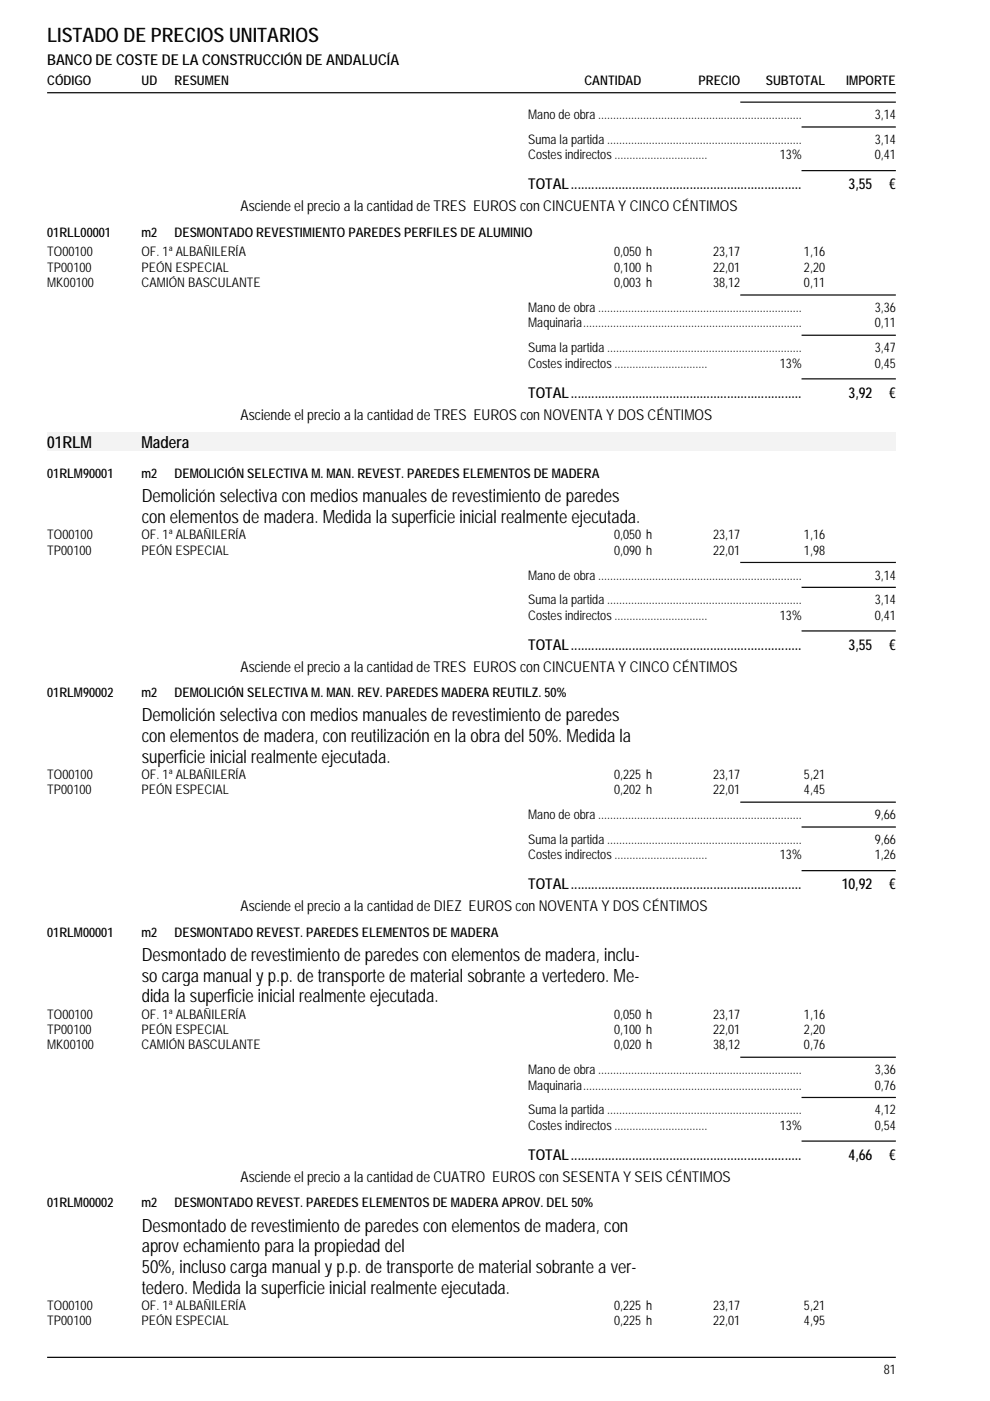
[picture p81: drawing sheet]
<svg xmlns="http://www.w3.org/2000/svg" width="210mm" height="297mm" viewBox="0 0 210 297" stroke-linecap="round" stroke-linejoin="round" font-family="sans-serif">
<defs><g id="words">
<text font-size="4.2" x="10" y="8.9">LISTADO DE PRECIOS UNITARIOS</text>
<g font-size="3.9">
<text x="30.1" y="106.5">Demolición selectiva con mediosmanuales de revestimiento de paredes</text>
<text x="30.1" y="110.9">con elementos de madera. Medida la superficie inicial realmente ejecutada.</text>
<text x="30.1" y="153">Demolición selectiva con mediosmanuales de revestimiento de paredes</text>
<text x="30.1" y="157.3">con elementos de madera, con reutilización en la obra del 50%. Medida la</text>
<text x="30.1" y="161.7">superficie inicial realmente ejecutada.</text>
<text x="30.1" y="203.8">Desmontado de revestimiento de paredescon elementos de madera, inclu-</text>
<text x="30.1" y="208.2">so carga manual yp.p. de transporte de material sobrante a vertedero. Me-</text>
<text x="30.1" y="212.5">dida la superficie inicial realmente ejecutada.</text>
<text x="30.1" y="261.1">Desmontado de revestimiento de paredescon elementos de madera, con</text>
<text x="30.1" y="265.5">aprov echamiento para la propiedad del</text>
<text x="30.1" y="269.9">50%, incluso carga manual yp.p. de transporte de material sobrante a ver-</text>
<text x="30.1" y="274.3">tedero. Medida la superficie inicial realmente ejecutada.</text>
</g>
<g font-size="3.5">
<text x="10" y="95">01RLM</text>
<text x="30" y="95">Madera</text>
</g>
<g font-size="3.2">
<text x="10" y="13.7">BANCO DE COSTE DE LA CONSTRUCCIÓN DE ANDALUCÍA</text>
<text x="112" y="40.1">TOTAL....................................................................</text>
<text x="180" y="40.1">3,55</text>
<text x="188.6" y="40.1">€</text>
<text x="51" y="44.8">Asciende el precio a la cantidad de TRES EUROS con CINCUENTA Y CINCO CÉNTIMOS</text>
<text x="51" y="88.9">Asciende el precio a la cantidad de TRES EUROS con NOVENTA Y DOS CÉNTIMOS</text>
<text x="112" y="84.3">TOTAL....................................................................</text>
<text x="180" y="84.3">3,92</text>
<text x="188.6" y="84.3">€</text>
<text x="112" y="137.7">TOTAL....................................................................</text>
<text x="180" y="137.7">3,55</text>
<text x="188.6" y="137.7">€</text>
<text x="51" y="142.4">Asciende el precio a la cantidad de TRES EUROS con CINCUENTA Y CINCO CÉNTIMOS</text>
<text x="112" y="188.6">TOTAL....................................................................</text>
<text x="178.5" y="188.6">10,92</text>
<text x="188.6" y="188.6">€</text>
<text x="51" y="193.2">Asciende el precio a la cantidad de DIEZ EUROS con NOVENTA Y DOS CÉNTIMOS</text>
<text x="112" y="245.9">TOTAL....................................................................</text>
<text x="180" y="245.9">4,66</text>
<text x="188.6" y="245.9">€</text>
<text x="51" y="250.5">Asciende el precio a la cantidad de CUATRO EUROS con SESENTA Y SEIS CÉNTIMOS</text>
</g>
<g font-size="2.8">
<text x="10" y="18">CÓDIGO</text>
<text x="30" y="18">UD</text>
<text x="37" y="18">RESUMEN</text>
<text x="124" y="18">CANTIDAD</text>
<text x="148.2" y="18">PRECIO</text>
<text x="162.4" y="18">SUBTOTAL</text>
<text x="179.5" y="18">IMPORTE</text>
<text x="112" y="25.3">Mano de obra....................................................................</text>
<text x="185.6" y="25.3">3,14</text>
<text x="112" y="30.5">Suma la partida.................................................................</text>
<text x="112" y="33.8">Costes indirectos...............................</text>
<text x="165.4" y="33.8">13%</text>
<text x="185.5" y="33.8">0,41</text>
<text x="185.5" y="30.5">3,14</text>
<text x="10" y="50.1">01RLL00001</text>
<text x="30" y="50.1">m2</text>
<text x="37" y="50.1">DESMONTADO REVESTIMIENTO PAREDES PERFILES DE ALUMINIO</text>
<text x="10" y="54.4">TO00100</text>
<text x="10" y="57.6">TP00100</text>
<text x="30" y="54.4">OF. 1ª ALBAÑILERÍA</text>
<text x="30" y="57.6">PEÓN ESPECIAL</text>
<text x="130.2" y="54.4">0,050 h</text>
<text x="130.2" y="57.6">0,100 h</text>
<text x="151.2" y="54.4">23,17</text>
<text x="151.2" y="57.6">22,01</text>
<text x="170.5" y="54.4">1,16</text>
<text x="170.5" y="57.6">2,20</text>
<text x="10" y="60.9">MK00100</text>
<text x="30" y="60.9">CAMIÓN BASCULANTE</text>
<text x="130.2" y="60.9">0,003 h</text>
<text x="151.2" y="60.9">38,12</text>
<text x="170.5" y="60.9">0,11</text>
<text x="112" y="66.2">Mano de obra....................................................................</text>
<text x="112" y="69.4">Maquinaria.........................................................................</text>
<text x="185.6" y="66.2">3,36</text>
<text x="185.6" y="69.4">0,11</text>
<text x="112" y="74.7">Suma la partida.................................................................</text>
<text x="112" y="77.9">Costes indirectos...............................</text>
<text x="165.4" y="77.9">13%</text>
<text x="185.5" y="77.9">0,45</text>
<text x="185.5" y="74.7">3,47</text>
<text x="10" y="101.3">01RLM90001</text>
<text x="30" y="101.3">m2</text>
<text x="37" y="101.3">DEMOLICIÓN SELECTIVA M. MAN. REVEST. PAREDES ELEMENTOS DE MADERA</text>
<text x="10" y="114.3">TO00100</text>
<text x="10" y="117.6">TP00100</text>
<text x="30" y="114.3">OF. 1ª ALBAÑILERÍA</text>
<text x="30" y="117.6">PEÓN ESPECIAL</text>
<text x="130.2" y="114.3">0,050 h</text>
<text x="130.2" y="117.6">0,090 h</text>
<text x="151.2" y="114.3">23,17</text>
<text x="151.2" y="117.6">22,01</text>
<text x="170.5" y="114.3">1,16</text>
<text x="170.5" y="117.6">1,98</text>
<text x="112" y="122.9">Mano de obra....................................................................</text>
<text x="185.6" y="122.9">3,14</text>
<text x="112" y="128.1">Suma la partida.................................................................</text>
<text x="112" y="131.4">Costes indirectos...............................</text>
<text x="165.4" y="131.4">13%</text>
<text x="185.5" y="131.4">0,41</text>
<text x="185.5" y="128.1">3,14</text>
<text x="10" y="147.7">01RLM90002</text>
<text x="30" y="147.7">m2</text>
<text x="37" y="147.7">DEMOLICIÓN SELECTIVA M. MAN. REV. PAREDES MADERA REUTILZ. 50%</text>
<text x="10" y="165.2">TO00100</text>
<text x="30" y="165.2">OF. 1ª ALBAÑILERÍA</text>
<text x="130.2" y="165.2">0,225 h</text>
<text x="151.2" y="165.2">23,17</text>
<text x="170.5" y="165.2">5,21</text>
<text x="10" y="168.4">TP00100</text>
<text x="30" y="168.4">PEÓN ESPECIAL</text>
<text x="112" y="173.7">Mano de obra....................................................................</text>
<text x="130.2" y="168.4">0,202 h</text>
<text x="151.2" y="168.4">22,01</text>
<text x="170.5" y="168.4">4,45</text>
<text x="185.6" y="173.7">9,66</text>
<text x="112" y="178.9">Suma la partida.................................................................</text>
<text x="185.5" y="178.9">9,66</text>
<text x="112" y="182.2">Costes indirectos...............................</text>
<text x="165.4" y="182.2">13%</text>
<text x="185.5" y="182.2">1,26</text>
<text x="10" y="198.6">01RLM00001</text>
<text x="30" y="198.6">m2</text>
<text x="37" y="198.6">DESMONTADO REVEST. PAREDES ELEMENTOS DE MADERA</text>
<text x="10" y="216">TO00100</text>
<text x="30" y="216">OF. 1ª ALBAÑILERÍA</text>
<text x="130.2" y="216">0,050 h</text>
<text x="151.2" y="216">23,17</text>
<text x="170.5" y="216">1,16</text>
<text x="10" y="219.2">TP00100</text>
<text x="30" y="219.2">PEÓN ESPECIAL</text>
<text x="130.2" y="219.2">0,100 h</text>
<text x="151.2" y="219.2">22,01</text>
<text x="170.5" y="219.2">2,20</text>
<text x="10" y="222.5">MK00100</text>
<text x="30" y="222.5">CAMIÓN BASCULANTE</text>
<text x="112" y="227.8">Mano de obra....................................................................</text>
<text x="130.2" y="222.5">0,020 h</text>
<text x="151.2" y="222.5">38,12</text>
<text x="170.5" y="222.5">0,76</text>
<text x="185.6" y="227.8">3,36</text>
<text x="112" y="231">Maquinaria.........................................................................</text>
<text x="185.6" y="231">0,76</text>
<text x="112" y="236.3">Suma la partida.................................................................</text>
<text x="112" y="239.5">Costes indirectos...............................</text>
<text x="165.4" y="239.5">13%</text>
<text x="185.5" y="239.5">0,54</text>
<text x="185.5" y="236.3">4,12</text>
<text x="10" y="255.9">01RLM00002</text>
<text x="30" y="255.9">m2</text>
<text x="37" y="255.9">DESMONTADO REVEST. PAREDES ELEMENTOS DE MADERA APROV. DEL 50%</text>
<text x="10" y="277.7">TO00100</text>
<text x="10" y="281">TP00100</text>
<text x="30" y="277.7">OF. 1ª ALBAÑILERÍA</text>
<text x="30" y="281">PEÓN ESPECIAL</text>
<text x="130.2" y="277.7">0,225 h</text>
<text x="130.2" y="281">0,225 h</text>
<text x="151.2" y="277.7">23,17</text>
<text x="151.2" y="281">22,01</text>
<text x="170.5" y="277.7">5,21</text>
<text x="170.5" y="281">4,95</text>
<text x="187.5" y="291.4">81</text>
</g>
</g></defs>
<path d="M200.1 292.1v-287.1h-190.1v287.1" fill="none" stroke="#fff" stroke-width=".21"/>
<path d="M10 19.7h180M157 21.7h33M170 26.9h20M170 36.2h20M157 62.5h33M170 71.1h20M170 80.3h20" fill="none" stroke="#000" stroke-width=".25"/>
<g fill="#f0f4f9">
<path d="M10 91.7h20v4h-20z"/>
<path d="M30 91.7h160v4h-160z"/>
</g>
<path d="M157 119.3h33M170 124.5h20M170 133.8h20M157 170.1h33M170 175.3h20M170 184.6h20M157 224.2h33M170 232.7h20M170 241.9h20M10 287.8h180" fill="none" stroke="#000" stroke-width=".25"/>
<use href="#words"/>
</svg>
